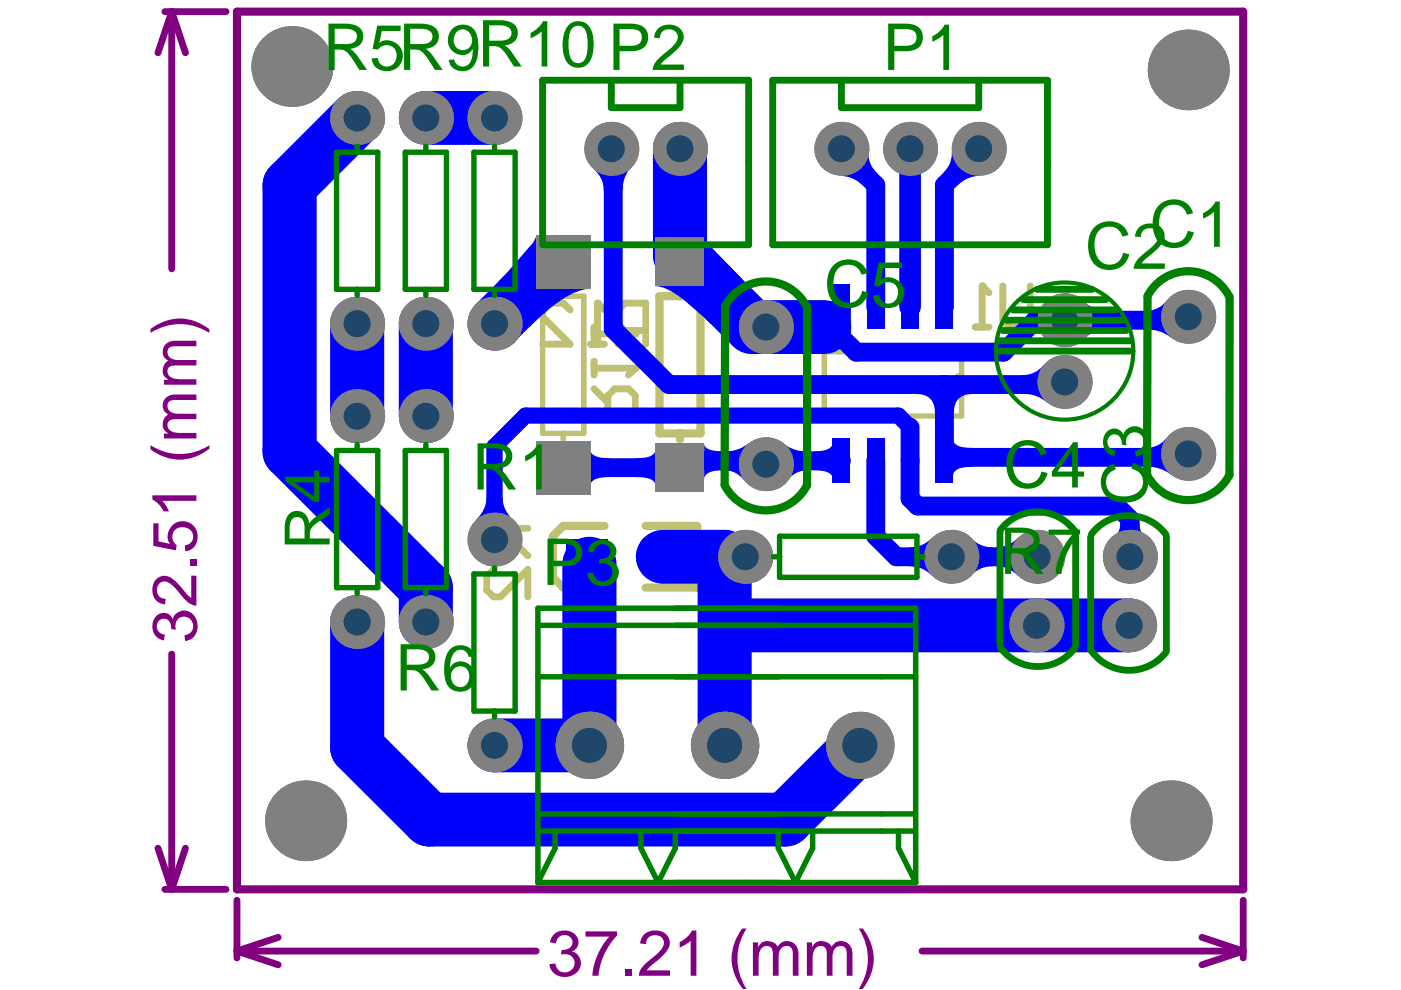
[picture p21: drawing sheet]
<svg xmlns="http://www.w3.org/2000/svg" width="297mm" height="210mm" viewBox="0 0 297 210" stroke-linecap="round" stroke-linejoin="round" font-family="sans-serif">
<defs><g id="words">
<g font-size="13.7" fill="#008000">
<text x="68.4" y="14.8">R5R9R10 P2</text>
<text x="187.1" y="14.8">P1</text>
<text x="243.8" y="52.3">C1</text>
<text x="230.1" y="57">C2</text>
<text x="174.8" y="65.1">C5</text>
<text x="100" y="103.8">R1</text>
<text x="212.8" y="103.4">C4</text>
<text x="114.9" y="124">P3</text>
<text x="211.9" y="121.7">R7</text>
<text x="83.7" y="146.4">R6</text>
</g>
<text font-size="13.7" fill="#800080" x="116" y="206.9">37.21 (mm)</text>
<g font-size="13.3" fill="#008000">
<text x="243.2" y="107.1" transform="rotate(-90 243.2 107.1)">C3</text>
<text x="69.9" y="116.6" transform="rotate(-90 69.9 116.6)">R4</text>
</g>
<text font-size="13.3" fill="#800080" x="41.6" y="136.4" transform="rotate(-90 41.6 136.4)">32.51 (mm)</text>
</g></defs>
<g fill="none" stroke="#800080" stroke-width="1.5">
<path d="M35 2.5h12.9M36.4 2.5v54.5M36.4 2.5l2.9 8.7M36.4 2.5l-2.9 8.7M36.4 138.7v49.9M33.5 179.8l2.9 8.8M39.3 179.8l-2.9 8.8M35 188.6h12.9M50.2 190.9v12.2M59 198.7l-8.8 3M254.8 198.7l8.8 3M263.6 190.9v12.2"/>
<path d="M50.2 201.7l8.8 2.9M50.2 201.7h63.5M195.5 201.7h68.1M263.6 201.7l-8.8 2.9"/>
</g>
<path d="M50.2 2.5h213.4v186.1h-213.4z" fill="none" stroke="#800080" stroke-width="1.7"/>
<path d="M115 62.8h8.8v29.1h-8.8zM119.4 61.5v1.3M203.9 79.6v-5h-29.1v13.6h29.1v-5M119.4 91.9v1.3" fill="none" stroke="#c0c073" stroke-width="1.1"/>
<path d="M139.8 62.8h8.7v29.1h-8.7zM144.2 61.5v1.3M144.2 91.9v1.3M128.2 111.5h-8.8l-2.2 2.2v8.7l2.2 2.2h8.8M136.9 111.5h10.9v13.1h-10.9" fill="none" stroke="#c0c073" stroke-width="1.7"/>
<path d="M206.8 69.3h2.9M208.2 60.6v8.7M212.6 60.6v7.3l1.5 1.4h2.9l1.4-1.4v-7.3M109 112v4.4l-1.5 1.4h-2.9l-1.4-1.4v-4.4h8.7M109 114.9l2.9 2.9M104.6 120.7l-1.4 1.5v2.9l1.4 1.5h1.5l5.8-5.9v5.9" fill="none" stroke="#c0c073" stroke-width="1.5"/>
<circle cx="208.2" cy="60.6" r=".73" fill="#c0c073"/>
<path d="M125.2 73h3M126.7 64.3v8.7M134 70.1l-2.9 2.9M136.9 70.1h-4.4l-1.4-1.5v-2.9l1.4-1.4h4.4v8.7M208.2 60.6l1.5 1.5" fill="none" stroke="#c0c073" stroke-width="1.5"/>
<circle cx="126.7" cy="64.3" r=".73" fill="#c0c073"/>
<path d="M120.9 65.7l-1.5-1.4h-2.9l-1.4 1.4v1.5l5.8 5.8h-5.8M126 76.6v2.9M126 78.1h8.7M126.7 64.3l1.5 1.4M126 88.2h8.7v-4.3l-1.5-1.5h-2.9l-1.4 1.5v4.3M126 82.4l2.9 2.9" fill="none" stroke="#c0c073" stroke-width="1.5"/>
<circle cx="134.7" cy="78.1" r=".73" fill="#c0c073"/>
<path d="M126 69.4v2.9M126 70.8h8.7M134.7 78.1l-1.5 1.4" fill="none" stroke="#c0c073" stroke-width="1.5"/>
<circle cx="134.7" cy="70.8" r=".73" fill="#c0c073"/>
<path d="M134.7 70.8l-1.5 1.5" fill="none" stroke="#c0c073" stroke-width="1.5"/>
<path d="M203.9 79.6a1.82 1.82 0 0 0-1.8 1.8 1.82 1.82 0 0 0 1.8 1.8" fill="none" stroke="#c0c073" stroke-width="1.1"/>
<g fill="#00f">
<path d="M125.9 35.9l8-.6a7.1 7.1 0 0 0-1.9 4.9l-4 .3a5.7 5.7 0 0 0-2.1-4.6z"/>
<path d="M149.3 94a1.78 1.78 0 0 0 2 1.5l2 .2v4l-2.6 .3a1.77 1.77 0 0 0-1.4 1.7z"/>
<path d="M172.6 95.7l2.6-.3a1.76 1.76 0 0 0 1.4-1.7v8a1.93 1.93 0 0 0-2-1.8l-2-.2z"/>
<path d="M202 93a1.92 1.92 0 0 0 2 1.8l2.1 .2v4l-2.6 .3a1.76 1.76 0 0 0-1.5 1.7z"/>
<path d="M211.1 116a6.4 6.4 0 0 0 4.7-2v8.1a6.4 6.4 0 0 0-4.7-2z"/>
<path d="M242.9 95a5.3 5.3 0 0 0 4.5-2.2l1 7.9a7.8 7.8 0 0 0-4.9-1.7z"/>
<path d="M242.9 65.9a5.3 5.3 0 0 0 4.5-2.2l1 8a7.8 7.8 0 0 0-4.9-1.8z"/>
<path d="M103.1 105.5h3.5a6.7 6.7 0 0 0 2.3 4.8h-8.1a6.7 6.7 0 0 0 2.3-4.8z"/>
<path d="M153.9 95.7a7.8 7.8 0 0 0 4.9-1.8l8.1 8a5.3 5.3 0 0 1 4.5-2.2l-.5-4a7.8 7.8 0 0 1-5-1.8l-8.1 8a5.3 5.3 0 0 0-4.5-2.2z"/>
<path d="M205.8 114a6.4 6.4 0 0 0 4.7 2v4.1a6.4 6.4 0 0 0-4.7 2z"/>
<path d="M192.9 116a6.4 6.4 0 0 0 4.7-2v8.1a6.4 6.4 0 0 0-4.7-2z"/>
<path d="M194.2 83.5l6-4 6.1 4a3.5 3.5 0 0 0-4.1 4h-4a3.5 3.5 0 0 0-4-4z"/>
<path d="M237.5 110.1h4.1l.1 2 .5 .9h-5.3l.1-.1a4.3 4.3 0 0 0 .5-2.8z"/>
<path d="M113.7 49.8l11.4 11.4a12.7 12.7 0 0 0-6.9 3l-4.4 3.6-1.6 1.5-6.6-9.5 1.5-1.6 5.9-6.7z"/>
<path d="M139 60.7l10.3-10.3a8.1 8.1 0 0 0 2 2.6l6.1 6.2-6.6 9.6a37.2 37.2 0 0 0-9.2-7.4l-.9-.4z"/>
<path d="M216.7 79.5a5.5 5.5 0 0 0 4.6-2.1l.7 8a7.4 7.4 0 0 0-4.8-1.9z"/>
<path d="M201.8 31.9l6 5.4a6.9 6.9 0 0 0-4.8 2l-3-2.7a5.9 5.9 0 0 0 1.8-4.7z"/>
<path d="M178.1 37.3l6-5.4a5.9 5.9 0 0 0 1.8 4.7l-3 2.7a6.9 6.9 0 0 0-4.8-2z"/>
<path d="M229.8 63.9a6.4 6.4 0 0 0 4.7 2v4a6.4 6.4 0 0 0-4.7 2z"/>
<path d="M125.1 95.1a1.93 1.93 0 0 0 2 1.9l2 .1v4.1l-2.5 .3a1.76 1.76 0 0 0-1.5 1.7z"/>
<path d="M135 97.1l2.6-.3a1.76 1.76 0 0 0 1.4-1.7v8.1a1.93 1.93 0 0 0-1.9-1.9l-2.1-.1z"/>
</g>
<path d="M130 31.5h-.4l.4 .5v37.8l11.8 11.7h83.4l.5-.5M178.4 31.5v.5l7.3 7.3v25.8M207.5 31.5v.5l-7.3 7.3v25.8M178.4 65.1v6.4l3.1 3.2h31.3l6.7-6.8h32.4M119.4 99.2h24.8M144.2 97.7h34.2M153.3 81.4h.7l.1 .1M185.7 97.7v16l4.3 4.4h29.9M193 90.6v15.1l1.6 1.6h42.2l2.8 2.8v7.2M200.2 81.5v16.2M201.7 97h50.2" fill="none" stroke="#00f" stroke-width="4"/>
<path d="M193 90.6l-2.5-2.5h-79.1l-6.5 6.6v19.7" fill="none" stroke="#00f" stroke-width="3.4"/>
<path d="M75.7 25l-14.3 14.3v56.4l28.9 28.9v7.3M90.3 25h14.6M144.2 31.5v22.6l15.3 15.2h15.3M119.4 55.5h-1.4l-13.1 13.1M75.7 68.6v19.6M90.3 68.6v19.6M125 119.5v38.5h-20.1M140.5 118.1h13.1v39.9M75.7 131.9v26.6l15.3 15.3h75.5l15.8-15.8M158 132.6h81.4" fill="none" stroke="#00f" stroke-width="11.4"/>
<path d="M193 31.5v33.6" fill="none" stroke="#00f" stroke-width="4.6"/>
<g fill="#808080">
<circle cx="64.8" cy="174" r="8.6"/>
<circle cx="75.7" cy="131.9" r="5.7"/>
</g>
<circle cx="75.7" cy="131.9" r="2.87" fill="#1f4769"/>
<circle cx="75.7" cy="88.2" r="5.7" fill="#808080"/>
<circle cx="75.7" cy="88.2" r="2.87" fill="#1f4769"/>
<circle cx="75.7" cy="68.6" r="5.7" fill="#808080"/>
<circle cx="75.7" cy="68.6" r="2.87" fill="#1f4769"/>
<g fill="#808080">
<circle cx="61.9" cy="14.1" r="8.6"/>
<circle cx="75.7" cy="25" r="5.7"/>
</g>
<circle cx="75.7" cy="25" r="2.87" fill="#1f4769"/>
<circle cx="104.9" cy="158" r="5.7" fill="#808080"/>
<circle cx="104.9" cy="158" r="2.87" fill="#1f4769"/>
<circle cx="104.9" cy="114.4" r="5.7" fill="#808080"/>
<circle cx="104.9" cy="114.4" r="2.86" fill="#1f4769"/>
<circle cx="104.9" cy="68.6" r="5.7" fill="#808080"/>
<circle cx="104.9" cy="68.6" r="2.86" fill="#1f4769"/>
<circle cx="104.9" cy="25" r="5.7" fill="#808080"/>
<circle cx="104.9" cy="25" r="2.86" fill="#1f4769"/>
<circle cx="153.6" cy="158" r="7.2" fill="#808080"/>
<circle cx="153.6" cy="158" r="3.7" fill="#1f4769"/>
<circle cx="158" cy="118.1" r="5.7" fill="#808080"/>
<circle cx="158" cy="118.1" r="2.86" fill="#1f4769"/>
<circle cx="162.4" cy="69.3" r="5.7" fill="#808080"/>
<circle cx="162.4" cy="69.3" r="2.86" fill="#1f4769"/>
<path d="M139 50.4h10.3v10.3h-10.3z" fill-rule="evenodd" fill="#808080"/>
<circle cx="144.2" cy="31.5" r="5.7" fill="#808080"/>
<circle cx="144.2" cy="31.5" r="2.86" fill="#1f4769"/>
<circle cx="201.7" cy="118.1" r="5.7" fill="#808080"/>
<circle cx="201.7" cy="118.1" r="2.86" fill="#1f4769"/>
<circle cx="193" cy="31.5" r="5.7" fill="#808080"/>
<circle cx="193" cy="31.5" r="2.86" fill="#1f4769"/>
<circle cx="207.5" cy="31.5" r="5.7" fill="#808080"/>
<circle cx="207.5" cy="31.5" r="2.86" fill="#1f4769"/>
<g fill="#808080">
<circle cx="248.3" cy="174" r="8.6"/>
<circle cx="239.6" cy="118.1" r="5.7"/>
</g>
<circle cx="239.6" cy="118.1" r="2.86" fill="#1f4769"/>
<circle cx="239.4" cy="132.6" r="5.7" fill="#808080"/>
<circle cx="239.4" cy="132.6" r="2.87" fill="#1f4769"/>
<circle cx="251.9" cy="67.2" r="5.7" fill="#808080"/>
<circle cx="251.9" cy="67.2" r="2.86" fill="#1f4769"/>
<g fill="#808080">
<circle cx="251.9" cy="14.8" r="8.6"/>
<circle cx="162.4" cy="98.4" r="5.7"/>
</g>
<g fill="#808080">
<path d="M113.7 93.4h11.4v11.5h-11.4z" fill-rule="evenodd"/>
<path d="M113.7 49.8h11.4v11.5h-11.4z" fill-rule="evenodd"/>
</g>
<circle cx="162.4" cy="98.4" r="2.86" fill="#1f4769"/>
<path d="M139 94h10.3v10.3h-10.3z" fill-rule="evenodd" fill="#808080"/>
<circle cx="251.9" cy="96.2" r="5.7" fill="#808080"/>
<circle cx="251.9" cy="96.2" r="2.86" fill="#1f4769"/>
<circle cx="125" cy="158" r="7.2" fill="#808080"/>
<circle cx="125" cy="158" r="3.7" fill="#1f4769"/>
<circle cx="90.3" cy="131.9" r="5.7" fill="#808080"/>
<circle cx="90.3" cy="131.9" r="2.86" fill="#1f4769"/>
<circle cx="90.3" cy="88.2" r="5.7" fill="#808080"/>
<circle cx="90.3" cy="88.2" r="2.86" fill="#1f4769"/>
<circle cx="90.3" cy="68.6" r="5.7" fill="#808080"/>
<circle cx="90.3" cy="68.6" r="2.86" fill="#1f4769"/>
<circle cx="129.6" cy="31.5" r="5.7" fill="#808080"/>
<circle cx="129.6" cy="31.5" r="2.86" fill="#1f4769"/>
<circle cx="90.3" cy="25" r="5.7" fill="#808080"/>
<circle cx="90.3" cy="25" r="2.86" fill="#1f4769"/>
<circle cx="182.3" cy="158" r="7.2" fill="#808080"/>
<circle cx="182.3" cy="158" r="3.7" fill="#1f4769"/>
<circle cx="219.8" cy="132.6" r="5.7" fill="#808080"/>
<circle cx="219.8" cy="132.6" r="2.87" fill="#1f4769"/>
<circle cx="219.9" cy="118.1" r="5.7" fill="#808080"/>
<circle cx="219.9" cy="118.1" r="2.86" fill="#1f4769"/>
<circle cx="225.7" cy="67.9" r="5.7" fill="#808080"/>
<circle cx="225.7" cy="67.9" r="2.86" fill="#1f4769"/>
<circle cx="225.7" cy="81" r="5.7" fill="#808080"/>
<circle cx="225.7" cy="81" r="2.86" fill="#1f4769"/>
<circle cx="178.4" cy="31.5" r="5.7" fill="#808080"/>
<circle cx="178.4" cy="31.5" r="2.86" fill="#1f4769"/>
<g fill="#00f">
<path d="M176.6 60.3h3.6v9.5h-3.6z" fill-rule="evenodd"/>
<path d="M198.4 60.3h3.7v9.5h-3.7z" fill-rule="evenodd"/>
<path d="M176.6 93h3.6v9.4h-3.6z" fill-rule="evenodd"/>
<path d="M198.4 93h3.7v9.4h-3.7z" fill-rule="evenodd"/>
<path d="M120.1 114.4h8.8v7.3h-8.8z" fill-rule="evenodd"/>
<path d="M136.2 114.4h8.7v7.3h-8.7z" fill-rule="evenodd"/>
<path d="M191.1 60.3h3.7v9.5h-3.7z" fill-rule="evenodd"/>
<path d="M183.9 60.3h3.6v9.5h-3.6z" fill-rule="evenodd"/>
<path d="M191.1 93h3.7v9.4h-3.7z" fill-rule="evenodd"/>
<path d="M183.9 93h3.6v9.4h-3.6z" fill-rule="evenodd"/>
</g>
<g fill="#808080">
<circle cx="64.8" cy="174" r="8.6"/>
<circle cx="75.7" cy="131.9" r="5.7"/>
</g>
<circle cx="75.7" cy="131.9" r="2.87" fill="#1f4769"/>
<circle cx="75.7" cy="88.2" r="5.7" fill="#808080"/>
<circle cx="75.7" cy="88.2" r="2.87" fill="#1f4769"/>
<circle cx="75.7" cy="68.6" r="5.7" fill="#808080"/>
<circle cx="75.7" cy="68.6" r="2.87" fill="#1f4769"/>
<g fill="#808080">
<circle cx="61.9" cy="14.1" r="8.6"/>
<circle cx="75.7" cy="25" r="5.7"/>
</g>
<circle cx="75.7" cy="25" r="2.87" fill="#1f4769"/>
<circle cx="104.9" cy="158" r="5.7" fill="#808080"/>
<circle cx="104.9" cy="158" r="2.87" fill="#1f4769"/>
<circle cx="104.9" cy="114.4" r="5.7" fill="#808080"/>
<circle cx="104.9" cy="114.4" r="2.86" fill="#1f4769"/>
<circle cx="104.9" cy="68.6" r="5.7" fill="#808080"/>
<circle cx="104.9" cy="68.6" r="2.86" fill="#1f4769"/>
<circle cx="104.9" cy="25" r="5.7" fill="#808080"/>
<circle cx="104.9" cy="25" r="2.86" fill="#1f4769"/>
<circle cx="153.6" cy="158" r="7.2" fill="#808080"/>
<circle cx="153.6" cy="158" r="3.7" fill="#1f4769"/>
<circle cx="158" cy="118.1" r="5.7" fill="#808080"/>
<circle cx="158" cy="118.1" r="2.86" fill="#1f4769"/>
<circle cx="162.4" cy="69.3" r="5.7" fill="#808080"/>
<circle cx="162.4" cy="69.3" r="2.86" fill="#1f4769"/>
<path d="M139 50.4h10.3v10.3h-10.3z" fill-rule="evenodd" fill="#808080"/>
<circle cx="144.2" cy="31.5" r="5.7" fill="#808080"/>
<circle cx="144.2" cy="31.5" r="2.86" fill="#1f4769"/>
<circle cx="201.7" cy="118.1" r="5.7" fill="#808080"/>
<circle cx="201.7" cy="118.1" r="2.86" fill="#1f4769"/>
<circle cx="193" cy="31.5" r="5.7" fill="#808080"/>
<circle cx="193" cy="31.5" r="2.86" fill="#1f4769"/>
<circle cx="207.5" cy="31.5" r="5.7" fill="#808080"/>
<circle cx="207.5" cy="31.5" r="2.86" fill="#1f4769"/>
<g fill="#808080">
<circle cx="248.3" cy="174" r="8.6"/>
<circle cx="239.6" cy="118.1" r="5.7"/>
</g>
<circle cx="239.6" cy="118.1" r="2.86" fill="#1f4769"/>
<circle cx="239.4" cy="132.6" r="5.7" fill="#808080"/>
<circle cx="239.4" cy="132.6" r="2.87" fill="#1f4769"/>
<circle cx="251.9" cy="67.2" r="5.7" fill="#808080"/>
<circle cx="251.9" cy="67.2" r="2.86" fill="#1f4769"/>
<g fill="#808080">
<circle cx="251.9" cy="14.8" r="8.6"/>
<circle cx="162.4" cy="98.4" r="5.7"/>
</g>
<g fill="#808080">
<path d="M113.7 93.4h11.4v11.5h-11.4z" fill-rule="evenodd"/>
<path d="M113.7 49.8h11.4v11.5h-11.4z" fill-rule="evenodd"/>
</g>
<circle cx="162.4" cy="98.4" r="2.86" fill="#1f4769"/>
<path d="M139 94h10.3v10.3h-10.3z" fill-rule="evenodd" fill="#808080"/>
<circle cx="251.9" cy="96.2" r="5.7" fill="#808080"/>
<circle cx="251.9" cy="96.2" r="2.86" fill="#1f4769"/>
<circle cx="125" cy="158" r="7.2" fill="#808080"/>
<circle cx="125" cy="158" r="3.7" fill="#1f4769"/>
<circle cx="90.3" cy="131.9" r="5.7" fill="#808080"/>
<circle cx="90.3" cy="131.9" r="2.86" fill="#1f4769"/>
<circle cx="90.3" cy="88.2" r="5.7" fill="#808080"/>
<circle cx="90.3" cy="88.2" r="2.86" fill="#1f4769"/>
<circle cx="90.3" cy="68.6" r="5.7" fill="#808080"/>
<circle cx="90.3" cy="68.6" r="2.86" fill="#1f4769"/>
<circle cx="129.6" cy="31.5" r="5.7" fill="#808080"/>
<circle cx="129.6" cy="31.5" r="2.86" fill="#1f4769"/>
<circle cx="90.3" cy="25" r="5.7" fill="#808080"/>
<circle cx="90.3" cy="25" r="2.86" fill="#1f4769"/>
<circle cx="182.3" cy="158" r="7.2" fill="#808080"/>
<circle cx="182.3" cy="158" r="3.7" fill="#1f4769"/>
<circle cx="219.8" cy="132.6" r="5.7" fill="#808080"/>
<circle cx="219.8" cy="132.6" r="2.87" fill="#1f4769"/>
<circle cx="219.9" cy="118.1" r="5.7" fill="#808080"/>
<circle cx="219.9" cy="118.1" r="2.86" fill="#1f4769"/>
<circle cx="225.7" cy="67.9" r="5.7" fill="#808080"/>
<circle cx="225.7" cy="67.9" r="2.86" fill="#1f4769"/>
<circle cx="225.7" cy="81" r="5.7" fill="#808080"/>
<circle cx="225.7" cy="81" r="2.86" fill="#1f4769"/>
<circle cx="178.4" cy="31.5" r="5.7" fill="#808080"/>
<circle cx="178.4" cy="31.5" r="2.86" fill="#1f4769"/>
<g fill="none" stroke="#008000" stroke-width="1.1">
<path d="M71.4 32.3h8.7v29.1h-8.7zM75.7 31v1.3M85.9 32.3h8.8v29.1h-8.8zM90.3 31v1.3M100.5 32.3h8.7v29.1h-8.7zM104.9 31v1.3M75.7 61.4v1.3M90.3 61.4v1.3M104.9 61.4v1.3M71.4 95.5h8.7v29.1h-8.7zM75.7 94.2v1.3M85.9 95.5h8.8v29.1h-8.8z"/>
<path d="M90.3 94.2v1.3M164 118.1h1.3M165.3 113.7h29.1v8.7h-29.1zM194.4 118.1h1.3M75.7 124.6v1.3M90.3 124.6v1.3M100.5 121.7h8.7v29.1h-8.7zM104.9 120.4v1.3M104.9 150.8v1.3"/>
</g>
<path d="M114 132.6h80.1M114 143.5h80.1M114 176.2h80.1M114 172.6h80.1M117.7 176.2v3.6l-3.7 7.3M135.9 176.2v3.6l3.6 7.3 3.7-7.3v-3.6M165 176.2v3.6l3.7 7.3 3.6-7.3v-3.6M190.5 176.2v3.6l3.6 7.3M114 187.1h80.1M114 187.1v-58.1h80.1v58.1" fill="none" stroke="#008000" stroke-width="1.2"/>
<g fill="none" stroke="#008000" stroke-width="1.5">
<path d="M115 17h43.7v34.9h-43.7zM129.6 17v5.8h14.6v-5.8M163.8 17h58.3v34.9h-58.3zM178.4 17v5.8h29.1v-5.8M211.9 72.3h27.7M211.9 74.4h27.7M212.6 70.1h26.2M213.3 67.9h24.8M214.8 65.7h21.8M217 63.5h17.5M219.9 61.4h11.6M212 112.8v24"/>
<path d="M212 112.4a9.8 9.8 0 0 1 15.8 .2M228.1 112.8v24M231.2 113.8v24.1M231.4 113.2a9.8 9.8 0 0 1 15.8 .2M247.3 113.8v24.1M212.1 137.3a9.8 9.8 0 0 0 15.8 .1M231.5 138.1a9.8 9.8 0 0 0 15.8 .1"/>
</g>
<path d="M153.7 65a9.7 9.7 0 0 1 8.7-5.3 9.7 9.7 0 0 1 8.6 5.3M153.7 65l-.1 37.9a9.8 9.8 0 0 0 17.5 0v-37.8M260.6 62.8a9.7 9.7 0 0 0-8.7-5.3 9.7 9.7 0 0 0-8.6 5.3l-.1 37.9a9.8 9.8 0 0 0 17.5 0v-37.8" fill="none" stroke="#008000" stroke-width="1.7"/>
<circle cx="225.7" cy="74.4" r="14.6" fill="none" stroke="#008000" stroke-width=".88"/>
<use href="#words"/>
</svg>
